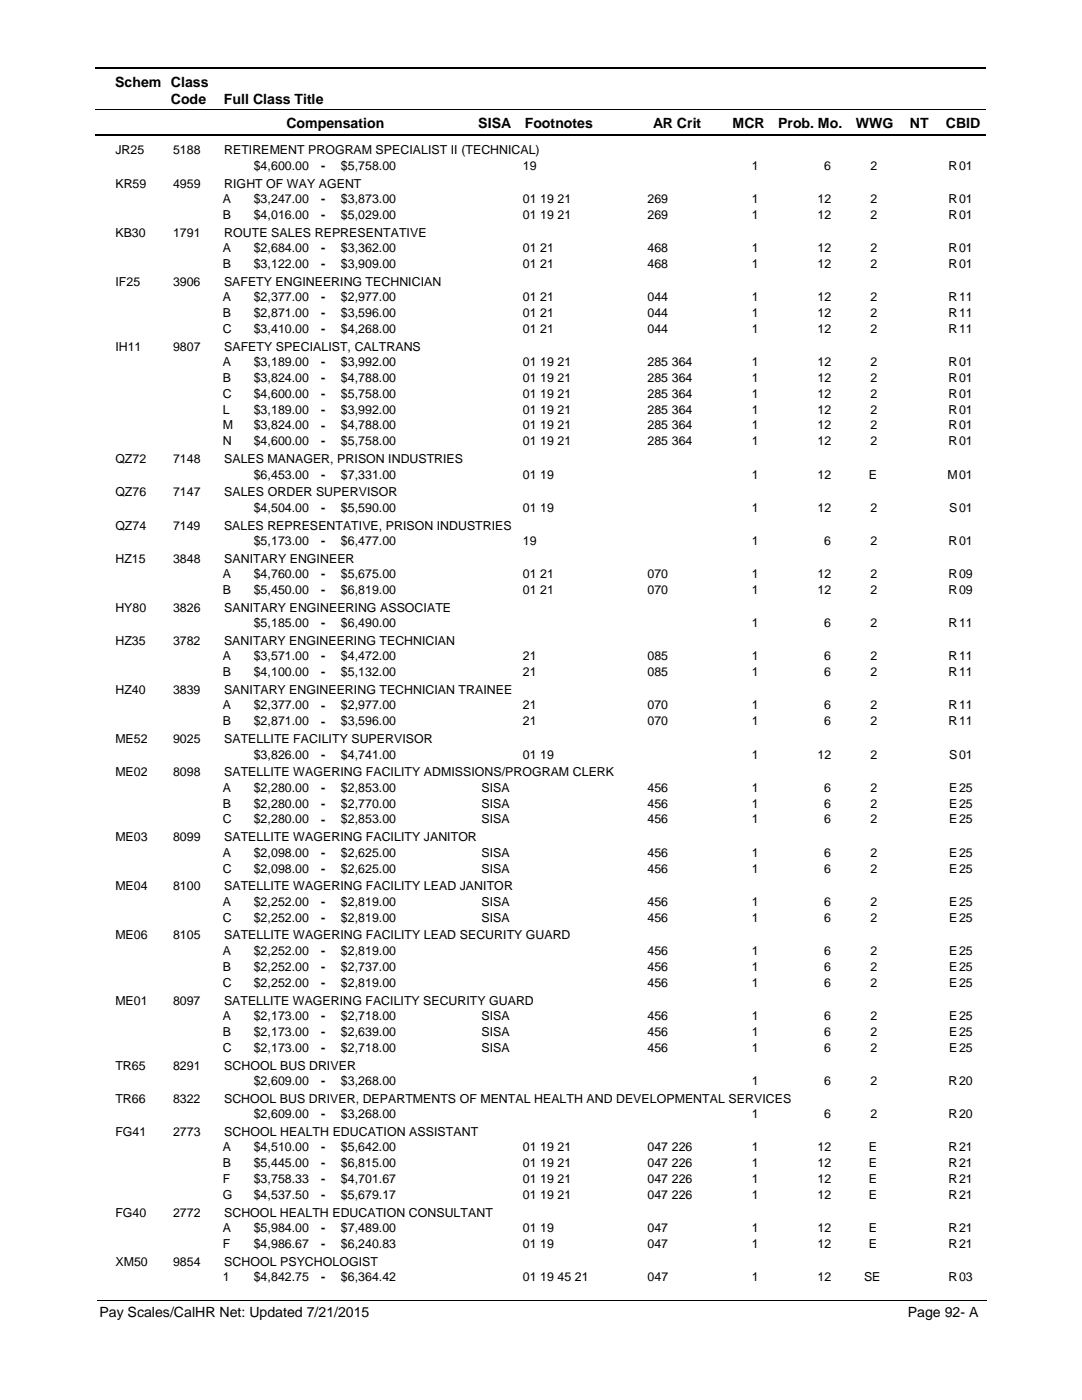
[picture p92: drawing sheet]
<svg xmlns="http://www.w3.org/2000/svg" width="216mm" height="279mm" viewBox="0 0 216 279" stroke-linecap="round" stroke-linejoin="round" font-family="sans-serif">
<defs><g id="words">
<g font-size="2.8">
<text x="23" y="17.3">Schem Class</text>
<text x="34.1" y="20.7">Code</text>
<text x="44.7" y="20.7">Full Class Title</text>
<text x="57.2" y="25.6">Compensation</text>
<text x="95.4" y="25.6">SISA</text>
<text x="104.7" y="25.6">Footnotes</text>
<text x="130.3" y="25.6">AR Crit</text>
<text x="146.2" y="25.6">MCR</text>
<text x="155.3" y="25.6">Prob. Mo.</text>
<text x="170.8" y="25.6">WWG</text>
<text x="181.5" y="25.6">NT</text>
<text x="188.7" y="25.6">CBID</text>
<text x="19.9" y="262.9">Pay Scales/CalHR Net: Updated 7/21/2015</text>
<text x="181.1" y="262.9">Page 92- A</text>
</g>
<g font-size="2.5">
<text x="23" y="30.8">JR25</text>
<text x="34.5" y="30.8">5188</text>
<text x="44.7" y="30.8">RETIREMENT PROGRAM SPECIALIST II (TECHNICAL)</text>
<text x="50.6" y="33.9">$4,600.00</text>
<text x="64.1" y="33.9">-</text>
<text x="68" y="33.9">$5,758.00</text>
<text x="104.3" y="33.9">19</text>
<text x="150" y="33.9">1</text>
<text x="164.5" y="33.9">6</text>
<text x="173.7" y="33.9">2</text>
<text x="189.3" y="33.9">R</text>
<text x="191.4" y="33.9">01</text>
<text x="23" y="37.4">KR59</text>
<text x="34.5" y="37.4">4959</text>
<text x="44.5" y="40.5">A</text>
<text x="44.7" y="37.4">RIGHT OF WAY AGENT</text>
<text x="50.6" y="40.5">$3,247.00</text>
<text x="64.1" y="40.5">-</text>
<text x="68" y="40.5">$3,873.00</text>
<text x="104.3" y="40.5">01 19 21</text>
<text x="129.2" y="40.5">269</text>
<text x="150" y="40.5">1</text>
<text x="163.1" y="40.5">12</text>
<text x="173.7" y="40.5">2</text>
<text x="189.3" y="40.5">R</text>
<text x="191.4" y="40.5">01</text>
<text x="23" y="47.2">KB30</text>
<text x="34.5" y="47.2">1791</text>
<text x="44.5" y="43.6">B</text>
<text x="44.7" y="47.2">ROUTE SALES REPRESENTATIVE</text>
<text x="50.6" y="43.6">$4,016.00</text>
<text x="64.1" y="43.7">-</text>
<text x="68" y="43.6">$5,029.00</text>
<text x="104.3" y="43.6">01 19 21</text>
<text x="129.2" y="43.6">269</text>
<text x="150" y="43.6">1</text>
<text x="163.1" y="43.6">12</text>
<text x="173.7" y="43.6">2</text>
<text x="189.3" y="43.6">R</text>
<text x="191.4" y="43.6">01</text>
<text x="44.5" y="50.3">A</text>
<text x="44.5" y="53.4">B</text>
<text x="50.6" y="50.3">$2,684.00</text>
<text x="50.6" y="53.4">$3,122.00</text>
<text x="64.1" y="50.3">-</text>
<text x="64.1" y="53.5">-</text>
<text x="68" y="50.3">$3,362.00</text>
<text x="68" y="53.4">$3,909.00</text>
<text x="104.3" y="50.3">01 21</text>
<text x="104.3" y="53.4">01 21</text>
<text x="129.2" y="50.3">468</text>
<text x="129.2" y="53.4">468</text>
<text x="150" y="53.4">1</text>
<text x="150" y="50.3">1</text>
<text x="163.1" y="50.3">12</text>
<text x="163.1" y="53.4">12</text>
<text x="173.7" y="50.3">2</text>
<text x="173.7" y="53.4">2</text>
<text x="189.3" y="53.4">R</text>
<text x="189.3" y="50.3">R</text>
<text x="191.4" y="50.3">01</text>
<text x="191.4" y="53.4">01</text>
<text x="23" y="57">IF25</text>
<text x="34.5" y="57">3906</text>
<text x="44.7" y="57">SAFETY ENGINEERING TECHNICIAN</text>
<text x="44.5" y="60.1">A</text>
<text x="44.5" y="63.2">B</text>
<text x="50.6" y="60.1">$2,377.00</text>
<text x="50.6" y="63.2">$2,871.00</text>
<text x="64.1" y="60.1">-</text>
<text x="64.1" y="63.3">-</text>
<text x="68" y="60.1">$2,977.00</text>
<text x="68" y="63.2">$3,596.00</text>
<text x="104.3" y="60.1">01 21</text>
<text x="104.3" y="63.2">01 21</text>
<text x="129.2" y="60.1">044</text>
<text x="129.2" y="63.2">044</text>
<text x="150" y="60.1">1</text>
<text x="150" y="63.2">1</text>
<text x="163.1" y="60.1">12</text>
<text x="163.1" y="63.2">12</text>
<text x="173.7" y="60.1">2</text>
<text x="173.7" y="63.2">2</text>
<text x="189.3" y="60.1">R</text>
<text x="189.3" y="63.2">R</text>
<text x="191.4" y="60.1">11</text>
<text x="191.4" y="63.2">11</text>
<text x="23" y="70">IH11</text>
<text x="34.5" y="70">9807</text>
<text x="44.5" y="66.4">C</text>
<text x="44.7" y="70">SAFETY SPECIALIST, CALTRANS</text>
<text x="50.6" y="66.4">$3,410.00</text>
<text x="64.1" y="66.4">-</text>
<text x="68" y="66.4">$4,268.00</text>
<text x="104.3" y="66.4">01 21</text>
<text x="129.2" y="66.4">044</text>
<text x="150" y="66.4">1</text>
<text x="163.1" y="66.4">12</text>
<text x="173.7" y="66.4">2</text>
<text x="189.3" y="66.4">R</text>
<text x="191.4" y="66.4">11</text>
<text x="44.5" y="73">A</text>
<text x="44.5" y="76.2">B</text>
<text x="50.6" y="73">$3,189.00</text>
<text x="50.6" y="76.2">$3,824.00</text>
<text x="64.1" y="73">-</text>
<text x="64.1" y="76.2">-</text>
<text x="68" y="76.2">$4,788.00</text>
<text x="68" y="73">$3,992.00</text>
<text x="104.3" y="76.2">01 19 21</text>
<text x="104.3" y="73">01 19 21</text>
<text x="129.2" y="76.2">285 364</text>
<text x="129.2" y="73">285 364</text>
<text x="150" y="73">1</text>
<text x="150" y="76.2">1</text>
<text x="163.1" y="73">12</text>
<text x="163.1" y="76.2">12</text>
<text x="173.7" y="76.2">2</text>
<text x="173.7" y="73">2</text>
<text x="189.3" y="73">R</text>
<text x="189.3" y="76.2">R</text>
<text x="191.4" y="73">01</text>
<text x="191.4" y="76.2">01</text>
<text x="44.5" y="79.4">C</text>
<text x="44.5" y="82.5">L</text>
<text x="50.6" y="79.4">$4,600.00</text>
<text x="50.6" y="82.5">$3,189.00</text>
<text x="64.1" y="79.4">-</text>
<text x="64.1" y="82.6">-</text>
<text x="68" y="79.4">$5,758.00</text>
<text x="68" y="82.5">$3,992.00</text>
<text x="104.3" y="79.4">01 19 21</text>
<text x="104.3" y="82.5">01 19 21</text>
<text x="129.2" y="79.4">285 364</text>
<text x="129.2" y="82.5">285 364</text>
<text x="150" y="82.5">1</text>
<text x="150" y="79.4">1</text>
<text x="163.1" y="79.4">12</text>
<text x="163.1" y="82.5">12</text>
<text x="173.7" y="79.4">2</text>
<text x="173.7" y="82.5">2</text>
<text x="189.3" y="82.5">R</text>
<text x="189.3" y="79.4">R</text>
<text x="191.4" y="79.4">01</text>
<text x="191.4" y="82.5">01</text>
<text x="44.5" y="85.7">M</text>
<text x="44.5" y="88.9">N</text>
<text x="50.6" y="85.7">$3,824.00</text>
<text x="50.6" y="88.9">$4,600.00</text>
<text x="64.1" y="85.7">-</text>
<text x="64.1" y="88.9">-</text>
<text x="68" y="85.7">$4,788.00</text>
<text x="68" y="88.9">$5,758.00</text>
<text x="104.3" y="85.7">01 19 21</text>
<text x="104.3" y="88.9">01 19 21</text>
<text x="129.2" y="85.7">285 364</text>
<text x="129.2" y="88.9">285 364</text>
<text x="150" y="85.7">1</text>
<text x="150" y="88.9">1</text>
<text x="163.1" y="85.7">12</text>
<text x="163.1" y="88.9">12</text>
<text x="173.7" y="85.7">2</text>
<text x="173.7" y="88.9">2</text>
<text x="189.3" y="85.7">R</text>
<text x="189.3" y="88.9">R</text>
<text x="191.4" y="85.7">01</text>
<text x="191.4" y="88.9">01</text>
<text x="23" y="92.5">QZ72</text>
<text x="34.5" y="92.5">7148</text>
<text x="44.7" y="92.5">SALES MANAGER, PRISON INDUSTRIES</text>
<text x="50.6" y="95.5">$6,453.00</text>
<text x="64.1" y="95.5">-</text>
<text x="68" y="95.5">$7,331.00</text>
<text x="104.3" y="95.5">01 19</text>
<text x="150" y="95.5">1</text>
<text x="163.1" y="95.5">12</text>
<text x="173.4" y="95.5">E</text>
<text x="189.1" y="95.5">M</text>
<text x="191.4" y="95.5">01</text>
<text x="23" y="99.1">QZ76</text>
<text x="34.5" y="99.1">7147</text>
<text x="44.7" y="99.1">SALES ORDER SUPERVISOR</text>
<text x="23" y="105.7">QZ74</text>
<text x="34.5" y="105.7">7149</text>
<text x="44.7" y="105.7">SALES REPRESENTATIVE, PRISON INDUSTRIES</text>
<text x="50.6" y="102.1">$4,504.00</text>
<text x="64.1" y="102.2">-</text>
<text x="68" y="102.1">$5,590.00</text>
<text x="104.3" y="102.1">01 19</text>
<text x="150" y="102.1">1</text>
<text x="163.1" y="102.1">12</text>
<text x="173.7" y="102.1">2</text>
<text x="189.4" y="102.1">S</text>
<text x="191.4" y="102.1">01</text>
<text x="23" y="112.3">HZ15</text>
<text x="34.5" y="112.3">3848</text>
<text x="44.7" y="112.3">SANITARY ENGINEER</text>
<text x="50.6" y="108.8">$5,173.00</text>
<text x="64.1" y="108.8">-</text>
<text x="68" y="108.8">$6,477.00</text>
<text x="104.3" y="108.8">19</text>
<text x="150" y="108.8">1</text>
<text x="164.5" y="108.8">6</text>
<text x="173.7" y="108.8">2</text>
<text x="189.3" y="108.8">R</text>
<text x="191.4" y="108.8">01</text>
<text x="44.5" y="115.4">A</text>
<text x="44.5" y="118.6">B</text>
<text x="50.6" y="115.4">$4,760.00</text>
<text x="50.6" y="118.6">$5,450.00</text>
<text x="64.1" y="115.4">-</text>
<text x="64.1" y="118.6">-</text>
<text x="68" y="118.6">$6,819.00</text>
<text x="68" y="115.4">$5,675.00</text>
<text x="104.3" y="118.6">01 21</text>
<text x="104.3" y="115.4">01 21</text>
<text x="129.2" y="118.6">070</text>
<text x="129.2" y="115.4">070</text>
<text x="150" y="115.4">1</text>
<text x="150" y="118.6">1</text>
<text x="163.1" y="115.4">12</text>
<text x="163.1" y="118.6">12</text>
<text x="173.7" y="118.6">2</text>
<text x="173.7" y="115.4">2</text>
<text x="189.3" y="115.4">R</text>
<text x="189.3" y="118.6">R</text>
<text x="191.4" y="115.4">09</text>
<text x="191.4" y="118.6">09</text>
<text x="23" y="122.1">HY80</text>
<text x="34.5" y="122.1">3826</text>
<text x="44.7" y="122.1">SANITARY ENGINEERING ASSOCIATE</text>
<text x="50.6" y="125.2">$5,185.00</text>
<text x="64.1" y="125.2">-</text>
<text x="68" y="125.2">$6,490.00</text>
<text x="150" y="125.2">1</text>
<text x="164.5" y="125.2">6</text>
<text x="173.7" y="125.2">2</text>
<text x="189.3" y="125.2">R</text>
<text x="191.4" y="125.2">11</text>
<text x="23" y="128.7">HZ35</text>
<text x="34.5" y="128.7">3782</text>
<text x="44.5" y="131.8">A</text>
<text x="44.7" y="128.7">SANITARY ENGINEERING TECHNICIAN</text>
<text x="50.6" y="131.8">$3,571.00</text>
<text x="64.1" y="131.8">-</text>
<text x="68" y="131.8">$4,472.00</text>
<text x="104.3" y="131.8">21</text>
<text x="129.2" y="131.8">085</text>
<text x="150" y="131.8">1</text>
<text x="164.5" y="131.8">6</text>
<text x="173.7" y="131.8">2</text>
<text x="189.3" y="131.8">R</text>
<text x="191.4" y="131.8">11</text>
<text x="44.5" y="135">B</text>
<text x="50.6" y="135">$4,100.00</text>
<text x="64.1" y="135">-</text>
<text x="68" y="135">$5,132.00</text>
<text x="104.3" y="135">21</text>
<text x="129.2" y="135">085</text>
<text x="150" y="135">1</text>
<text x="164.5" y="135">6</text>
<text x="173.7" y="135">2</text>
<text x="189.3" y="135">R</text>
<text x="191.4" y="135">11</text>
<text x="23" y="138.5">HZ40</text>
<text x="34.5" y="138.5">3839</text>
<text x="44.5" y="141.6">A</text>
<text x="44.7" y="138.5">SANITARY ENGINEERING TECHNICIAN TRAINEE</text>
<text x="50.6" y="141.6">$2,377.00</text>
<text x="64.1" y="141.6">-</text>
<text x="68" y="141.6">$2,977.00</text>
<text x="104.3" y="141.6">21</text>
<text x="129.2" y="141.6">070</text>
<text x="150" y="141.6">1</text>
<text x="164.5" y="141.6">6</text>
<text x="173.7" y="141.6">2</text>
<text x="189.3" y="141.6">R</text>
<text x="191.4" y="141.6">11</text>
<text x="23" y="148.3">ME52</text>
<text x="34.5" y="148.3">9025</text>
<text x="44.5" y="144.8">B</text>
<text x="44.7" y="148.3">SATELLITE FACILITY SUPERVISOR</text>
<text x="50.6" y="144.8">$2,871.00</text>
<text x="64.1" y="144.8">-</text>
<text x="68" y="144.8">$3,596.00</text>
<text x="104.3" y="144.8">21</text>
<text x="129.2" y="144.8">070</text>
<text x="150" y="144.8">1</text>
<text x="164.5" y="144.8">6</text>
<text x="173.7" y="144.8">2</text>
<text x="189.3" y="144.8">R</text>
<text x="191.4" y="144.8">11</text>
<text x="23" y="155">ME02</text>
<text x="34.5" y="155">8098</text>
<text x="44.7" y="155">SATELLITE WAGERING FACILITY ADMISSIONS/PROGRAM CLERK</text>
<text x="50.6" y="151.4">$3,826.00</text>
<text x="64.1" y="151.4">-</text>
<text x="68" y="151.4">$4,741.00</text>
<text x="104.3" y="151.4">01 19</text>
<text x="150" y="151.4">1</text>
<text x="163.1" y="151.4">12</text>
<text x="173.7" y="151.4">2</text>
<text x="189.4" y="151.4">S</text>
<text x="191.4" y="151.4">01</text>
<text x="44.5" y="158">A</text>
<text x="44.5" y="161.2">B</text>
<text x="50.6" y="158">$2,280.00</text>
<text x="50.6" y="161.2">$2,280.00</text>
<text x="64.1" y="158">-</text>
<text x="64.1" y="161.2">-</text>
<text x="68" y="158">$2,853.00</text>
<text x="68" y="161.2">$2,770.00</text>
<text x="96.1" y="158">SISA</text>
<text x="96.1" y="161.2">SISA</text>
<text x="129.2" y="158">456</text>
<text x="129.2" y="161.2">456</text>
<text x="150" y="158">1</text>
<text x="150" y="161.2">1</text>
<text x="164.5" y="158">6</text>
<text x="164.5" y="161.2">6</text>
<text x="173.7" y="158">2</text>
<text x="173.7" y="161.2">2</text>
<text x="189.4" y="158">E</text>
<text x="189.4" y="161.2">E</text>
<text x="191.4" y="158">25</text>
<text x="191.4" y="161.2">25</text>
<text x="23" y="167.9">ME03</text>
<text x="34.5" y="167.9">8099</text>
<text x="44.5" y="164.3">C</text>
<text x="44.7" y="167.9">SATELLITE WAGERING FACILITY JANITOR</text>
<text x="50.6" y="164.3">$2,280.00</text>
<text x="64.1" y="164.4">-</text>
<text x="68" y="164.3">$2,853.00</text>
<text x="96.1" y="164.3">SISA</text>
<text x="129.2" y="164.3">456</text>
<text x="150" y="164.3">1</text>
<text x="164.5" y="164.3">6</text>
<text x="173.7" y="164.3">2</text>
<text x="189.4" y="164.3">E</text>
<text x="191.4" y="164.3">25</text>
<text x="44.5" y="171">A</text>
<text x="50.6" y="171">$2,098.00</text>
<text x="64.1" y="171">-</text>
<text x="68" y="171">$2,625.00</text>
<text x="96.1" y="171">SISA</text>
<text x="129.2" y="171">456</text>
<text x="150" y="171">1</text>
<text x="164.5" y="171">6</text>
<text x="173.7" y="171">2</text>
<text x="189.4" y="171">E</text>
<text x="191.4" y="171">25</text>
<text x="23" y="177.7">ME04</text>
<text x="34.5" y="177.7">8100</text>
<text x="44.5" y="174.1">C</text>
<text x="44.7" y="177.7">SATELLITE WAGERING FACILITY LEAD JANITOR</text>
<text x="50.6" y="174.1">$2,098.00</text>
<text x="64.1" y="174.2">-</text>
<text x="68" y="174.1">$2,625.00</text>
<text x="96.1" y="174.1">SISA</text>
<text x="129.2" y="174.1">456</text>
<text x="150" y="174.1">1</text>
<text x="164.5" y="174.1">6</text>
<text x="173.7" y="174.1">2</text>
<text x="189.4" y="174.1">E</text>
<text x="191.4" y="174.1">25</text>
<text x="44.5" y="180.8">A</text>
<text x="44.5" y="183.9">C</text>
<text x="50.6" y="180.8">$2,252.00</text>
<text x="50.6" y="183.9">$2,252.00</text>
<text x="64.1" y="180.8">-</text>
<text x="64.1" y="184">-</text>
<text x="68" y="180.8">$2,819.00</text>
<text x="68" y="183.9">$2,819.00</text>
<text x="96.1" y="180.8">SISA</text>
<text x="96.1" y="183.9">SISA</text>
<text x="129.2" y="180.8">456</text>
<text x="129.2" y="183.9">456</text>
<text x="150" y="180.8">1</text>
<text x="150" y="183.9">1</text>
<text x="164.5" y="180.8">6</text>
<text x="164.5" y="183.9">6</text>
<text x="173.7" y="180.8">2</text>
<text x="173.7" y="183.9">2</text>
<text x="189.4" y="180.8">E</text>
<text x="189.4" y="183.9">E</text>
<text x="191.4" y="180.8">25</text>
<text x="191.4" y="183.9">25</text>
<text x="23" y="187.5">ME06</text>
<text x="34.5" y="187.5">8105</text>
<text x="44.5" y="190.5">A</text>
<text x="44.7" y="187.5">SATELLITE WAGERING FACILITY LEAD SECURITY GUARD</text>
<text x="50.6" y="190.5">$2,252.00</text>
<text x="64.1" y="190.6">-</text>
<text x="68" y="190.5">$2,819.00</text>
<text x="129.2" y="190.5">456</text>
<text x="150" y="190.5">1</text>
<text x="164.5" y="190.5">6</text>
<text x="173.7" y="190.5">2</text>
<text x="189.4" y="190.5">E</text>
<text x="191.4" y="190.5">25</text>
<text x="44.5" y="193.7">B</text>
<text x="44.5" y="196.9">C</text>
<text x="50.6" y="193.7">$2,252.00</text>
<text x="50.6" y="196.9">$2,252.00</text>
<text x="64.1" y="193.7">-</text>
<text x="64.1" y="196.9">-</text>
<text x="68" y="193.7">$2,737.00</text>
<text x="68" y="196.9">$2,819.00</text>
<text x="129.2" y="193.7">456</text>
<text x="129.2" y="196.9">456</text>
<text x="150" y="193.7">1</text>
<text x="150" y="196.9">1</text>
<text x="164.5" y="193.7">6</text>
<text x="164.5" y="196.9">6</text>
<text x="173.7" y="193.7">2</text>
<text x="173.7" y="196.9">2</text>
<text x="189.4" y="193.7">E</text>
<text x="189.4" y="196.9">E</text>
<text x="191.4" y="193.7">25</text>
<text x="191.4" y="196.9">25</text>
<text x="23" y="200.5">ME01</text>
<text x="34.5" y="200.5">8097</text>
<text x="44.5" y="203.5">A</text>
<text x="44.7" y="200.5">SATELLITE WAGERING FACILITY SECURITY GUARD</text>
<text x="50.6" y="203.5">$2,173.00</text>
<text x="64.1" y="203.6">-</text>
<text x="68" y="203.5">$2,718.00</text>
<text x="96.1" y="203.5">SISA</text>
<text x="129.2" y="203.5">456</text>
<text x="150" y="203.5">1</text>
<text x="164.5" y="203.5">6</text>
<text x="173.7" y="203.5">2</text>
<text x="189.4" y="203.5">E</text>
<text x="191.4" y="203.5">25</text>
<text x="44.5" y="206.7">B</text>
<text x="44.5" y="209.9">C</text>
<text x="50.6" y="206.7">$2,173.00</text>
<text x="50.6" y="209.9">$2,173.00</text>
<text x="64.1" y="206.7">-</text>
<text x="64.1" y="209.9">-</text>
<text x="68" y="209.9">$2,718.00</text>
<text x="68" y="206.7">$2,639.00</text>
<text x="96.1" y="206.7">SISA</text>
<text x="96.1" y="209.9">SISA</text>
<text x="129.2" y="209.9">456</text>
<text x="129.2" y="206.7">456</text>
<text x="150" y="206.7">1</text>
<text x="150" y="209.9">1</text>
<text x="164.5" y="206.7">6</text>
<text x="164.5" y="209.9">6</text>
<text x="173.7" y="209.9">2</text>
<text x="173.7" y="206.7">2</text>
<text x="189.4" y="206.7">E</text>
<text x="189.4" y="209.9">E</text>
<text x="191.4" y="206.7">25</text>
<text x="191.4" y="209.9">25</text>
<text x="23" y="213.4">TR65</text>
<text x="34.5" y="213.4">8291</text>
<text x="44.7" y="213.4">SCHOOL BUS DRIVER</text>
<text x="23" y="220">TR66</text>
<text x="34.5" y="220">8322</text>
<text x="44.7" y="220">SCHOOL BUS DRIVER, DEPARTMENTS OF MENTAL HEALTH AND DEVELOPMENTAL SERVICES</text>
<text x="50.6" y="216.5">$2,609.00</text>
<text x="64.1" y="216.5">-</text>
<text x="68" y="216.5">$3,268.00</text>
<text x="150" y="216.5">1</text>
<text x="164.5" y="216.5">6</text>
<text x="173.7" y="216.5">2</text>
<text x="189.3" y="216.5">R</text>
<text x="191.4" y="216.5">20</text>
<text x="23" y="226.7">FG41</text>
<text x="34.5" y="226.7">2773</text>
<text x="44.7" y="226.7">SCHOOL HEALTH EDUCATION ASSISTANT</text>
<text x="50.6" y="223.1">$2,609.00</text>
<text x="64.1" y="223.1">-</text>
<text x="68" y="223.1">$3,268.00</text>
<text x="150" y="223.1">1</text>
<text x="164.5" y="223.1">6</text>
<text x="173.7" y="223.1">2</text>
<text x="189.3" y="223.1">R</text>
<text x="191.4" y="223.1">20</text>
<text x="44.5" y="229.7">A</text>
<text x="44.5" y="232.9">B</text>
<text x="50.6" y="229.7">$4,510.00</text>
<text x="50.6" y="232.9">$5,445.00</text>
<text x="64.1" y="229.8">-</text>
<text x="64.1" y="232.9">-</text>
<text x="68" y="229.7">$5,642.00</text>
<text x="68" y="232.9">$6,815.00</text>
<text x="104.3" y="229.7">01 19 21</text>
<text x="104.3" y="232.9">01 19 21</text>
<text x="129.2" y="229.7">047 226</text>
<text x="129.2" y="232.9">047 226</text>
<text x="150" y="229.7">1</text>
<text x="150" y="232.9">1</text>
<text x="163.1" y="229.7">12</text>
<text x="163.1" y="232.9">12</text>
<text x="173.4" y="229.7">E</text>
<text x="173.4" y="232.9">E</text>
<text x="189.3" y="229.7">R</text>
<text x="189.3" y="232.9">R</text>
<text x="191.4" y="229.7">21</text>
<text x="191.4" y="232.9">21</text>
<text x="44.5" y="236.1">F</text>
<text x="44.5" y="239.2">G</text>
<text x="50.6" y="236.1">$3,758.33</text>
<text x="50.6" y="239.2">$4,537.50</text>
<text x="64.1" y="236.1">-</text>
<text x="64.1" y="239.3">-</text>
<text x="68" y="239.2">$5,679.17</text>
<text x="68" y="236.1">$4,701.67</text>
<text x="104.3" y="239.2">01 19 21</text>
<text x="104.3" y="236.1">01 19 21</text>
<text x="129.2" y="239.2">047 226</text>
<text x="129.2" y="236.1">047 226</text>
<text x="150" y="236.1">1</text>
<text x="150" y="239.2">1</text>
<text x="163.1" y="236.1">12</text>
<text x="163.1" y="239.2">12</text>
<text x="173.4" y="239.2">E</text>
<text x="173.4" y="236.1">E</text>
<text x="189.3" y="236.1">R</text>
<text x="189.3" y="239.2">R</text>
<text x="191.4" y="236.1">21</text>
<text x="191.4" y="239.2">21</text>
<text x="23" y="242.8">FG40</text>
<text x="34.5" y="242.8">2772</text>
<text x="44.5" y="245.9">A</text>
<text x="44.7" y="242.8">SCHOOL HEALTH EDUCATION CONSULTANT</text>
<text x="50.6" y="245.9">$5,984.00</text>
<text x="64.1" y="245.9">-</text>
<text x="68" y="245.9">$7,489.00</text>
<text x="104.3" y="245.9">01 19</text>
<text x="129.2" y="245.9">047</text>
<text x="150" y="245.9">1</text>
<text x="163.1" y="245.9">12</text>
<text x="173.4" y="245.9">E</text>
<text x="189.3" y="245.9">R</text>
<text x="191.4" y="245.9">21</text>
<text x="44.5" y="249">F</text>
<text x="50.6" y="249">$4,986.67</text>
<text x="64.1" y="249">-</text>
<text x="68" y="249">$6,240.83</text>
<text x="104.3" y="249">01 19</text>
<text x="129.2" y="249">047</text>
<text x="150" y="249">1</text>
<text x="163.1" y="249">12</text>
<text x="173.4" y="249">E</text>
<text x="189.3" y="249">R</text>
<text x="191.4" y="249">21</text>
<text x="23" y="252.6">XM50</text>
<text x="34.5" y="252.6">9854</text>
<text x="44.5" y="255.7">1</text>
<text x="44.7" y="252.6">SCHOOL PSYCHOLOGIST</text>
<text x="50.6" y="255.7">$4,842.75</text>
<text x="64.1" y="255.7">-</text>
<text x="68" y="255.7">$6,364.42</text>
<text x="104.3" y="255.7">01 19 45 21</text>
<text x="129.2" y="255.7">047</text>
<text x="150" y="255.7">1</text>
<text x="163.1" y="255.7">12</text>
<text x="172.4" y="255.7">SE</text>
<text x="189.3" y="255.7">R</text>
<text x="191.4" y="255.7">03</text>
</g>
</g></defs>
<path d="M19 13.5h177.8M19 27h177.8" fill="none" stroke="#000" stroke-width=".36"/>
<path d="M19 21.8h177.8" fill="none" stroke="#000" stroke-width=".2"/>
<g fill="#fff">
<path d="M46.9 31.2h16.3v3h-16.3z"/>
<path d="M191 31.2h4.2v3h-4.2z"/>
<path d="M46.9 37.8h16.3v3h-16.3z"/>
<path d="M191 37.8h4.2v3h-4.2z"/>
<path d="M46.9 41h16.3v3h-16.3z"/>
<path d="M191 41h4.2v3h-4.2z"/>
<path d="M46.9 47.6h16.3v3h-16.3z"/>
<path d="M191 47.6h4.2v3h-4.2z"/>
<path d="M46.9 50.8h16.3v3h-16.3z"/>
<path d="M191 50.8h4.2v3h-4.2z"/>
<path d="M46.9 57.4h16.3v3h-16.3z"/>
<path d="M191 57.4h4.2v3h-4.2z"/>
<path d="M46.9 60.6h16.3v3h-16.3z"/>
<path d="M191 60.6h4.2v3h-4.2z"/>
<path d="M46.9 63.8h16.3v3h-16.3z"/>
<path d="M191 63.8h4.2v3h-4.2z"/>
<path d="M46.9 70.4h16.3v3h-16.3z"/>
<path d="M191 70.4h4.2v3h-4.2z"/>
<path d="M46.9 73.6h16.3v2.9h-16.3z"/>
<path d="M191 73.6h4.2v2.9h-4.2z"/>
<path d="M46.9 76.8h16.3v2.9h-16.3z"/>
<path d="M191 76.8h4.2v2.9h-4.2z"/>
<path d="M46.9 79.9h16.3v3h-16.3z"/>
<path d="M191 79.9h4.2v3h-4.2z"/>
<path d="M46.9 83.1h16.3v3h-16.3z"/>
<path d="M191 83.1h4.2v3h-4.2z"/>
<path d="M46.9 86.3h16.3v2.9h-16.3z"/>
<path d="M191 86.3h4.2v2.9h-4.2z"/>
<path d="M46.9 92.9h16.3v3h-16.3z"/>
<path d="M191 92.9h4.2v3h-4.2z"/>
<path d="M46.9 99.5h16.3v3h-16.3z"/>
<path d="M191 99.5h4.2v3h-4.2z"/>
<path d="M46.9 106.1h16.3v3h-16.3z"/>
<path d="M191 106.1h4.2v3h-4.2z"/>
<path d="M46.9 112.8h16.3v2.9h-16.3z"/>
<path d="M191 112.8h4.2v2.9h-4.2z"/>
<path d="M46.9 115.9h16.3v3h-16.3z"/>
<path d="M191 115.9h4.2v3h-4.2z"/>
<path d="M46.9 122.5h16.3v3h-16.3z"/>
<path d="M191 122.5h4.2v3h-4.2z"/>
<path d="M46.9 129.2h16.3v2.9h-16.3z"/>
<path d="M191 129.2h4.2v2.9h-4.2z"/>
<path d="M46.9 132.3h16.3v3h-16.3z"/>
<path d="M191 132.3h4.2v3h-4.2z"/>
<path d="M46.9 139h16.3v2.9h-16.3z"/>
<path d="M191 139h4.2v2.9h-4.2z"/>
<path d="M46.9 142.1h16.3v3h-16.3z"/>
<path d="M191 142.1h4.2v3h-4.2z"/>
<path d="M46.9 148.8h16.3v2.9h-16.3z"/>
<path d="M191 148.8h4.2v2.9h-4.2z"/>
<path d="M46.9 155.4h16.3v2.9h-16.3z"/>
<path d="M191 155.4h4.2v2.9h-4.2z"/>
<path d="M46.9 158.5h16.3v3h-16.3z"/>
<path d="M191 158.5h4.2v3h-4.2z"/>
<path d="M46.9 161.7h16.3v3h-16.3z"/>
<path d="M191 161.7h4.2v3h-4.2z"/>
<path d="M46.9 168.3h16.3v3h-16.3z"/>
<path d="M191 168.3h4.2v3h-4.2z"/>
<path d="M46.9 171.5h16.3v3h-16.3z"/>
<path d="M191 171.5h4.2v3h-4.2z"/>
<path d="M46.9 178.1h16.3v3h-16.3z"/>
<path d="M191 178.1h4.2v3h-4.2z"/>
<path d="M46.9 181.3h16.3v3h-16.3z"/>
<path d="M191 181.3h4.2v3h-4.2z"/>
<path d="M46.9 187.9h16.3v3h-16.3z"/>
<path d="M191 187.9h4.2v3h-4.2z"/>
<path d="M46.9 191.1h16.3v3h-16.3z"/>
<path d="M191 191.1h4.2v3h-4.2z"/>
<path d="M46.9 194.3h16.3v2.9h-16.3z"/>
<path d="M191 194.3h4.2v2.9h-4.2z"/>
<path d="M46.9 200.9h16.3v3h-16.3z"/>
<path d="M191 200.9h4.2v3h-4.2z"/>
<path d="M46.9 204.1h16.3v3h-16.3z"/>
<path d="M191 204.1h4.2v3h-4.2z"/>
<path d="M46.9 207.2h16.3v3h-16.3z"/>
<path d="M191 207.2h4.2v3h-4.2z"/>
<path d="M46.9 213.8h16.3v3h-16.3z"/>
<path d="M191 213.8h4.2v3h-4.2z"/>
<path d="M46.9 220.5h16.3v2.9h-16.3z"/>
<path d="M191 220.5h4.2v2.9h-4.2z"/>
<path d="M46.9 227.1h16.3v3h-16.3z"/>
<path d="M191 227.1h4.2v3h-4.2z"/>
<path d="M46.9 230.3h16.3v3h-16.3z"/>
<path d="M191 230.3h4.2v3h-4.2z"/>
<path d="M46.9 233.4h16.3v3h-16.3z"/>
<path d="M191 233.4h4.2v3h-4.2z"/>
<path d="M46.9 236.6h16.3v3h-16.3z"/>
<path d="M191 236.6h4.2v3h-4.2z"/>
<path d="M46.9 243.2h16.3v3h-16.3z"/>
<path d="M191 243.2h4.2v3h-4.2z"/>
<path d="M46.9 246.4h16.3v3h-16.3z"/>
<path d="M191 246.4h4.2v3h-4.2z"/>
<path d="M46.9 253h16.3v3h-16.3z"/>
<path d="M191 253h4.2v3h-4.2z"/>
</g>
<path d="M19.4 259.6h177.4" fill="none" stroke="#000" stroke-width=".2"/>
<use href="#words"/>
</svg>
